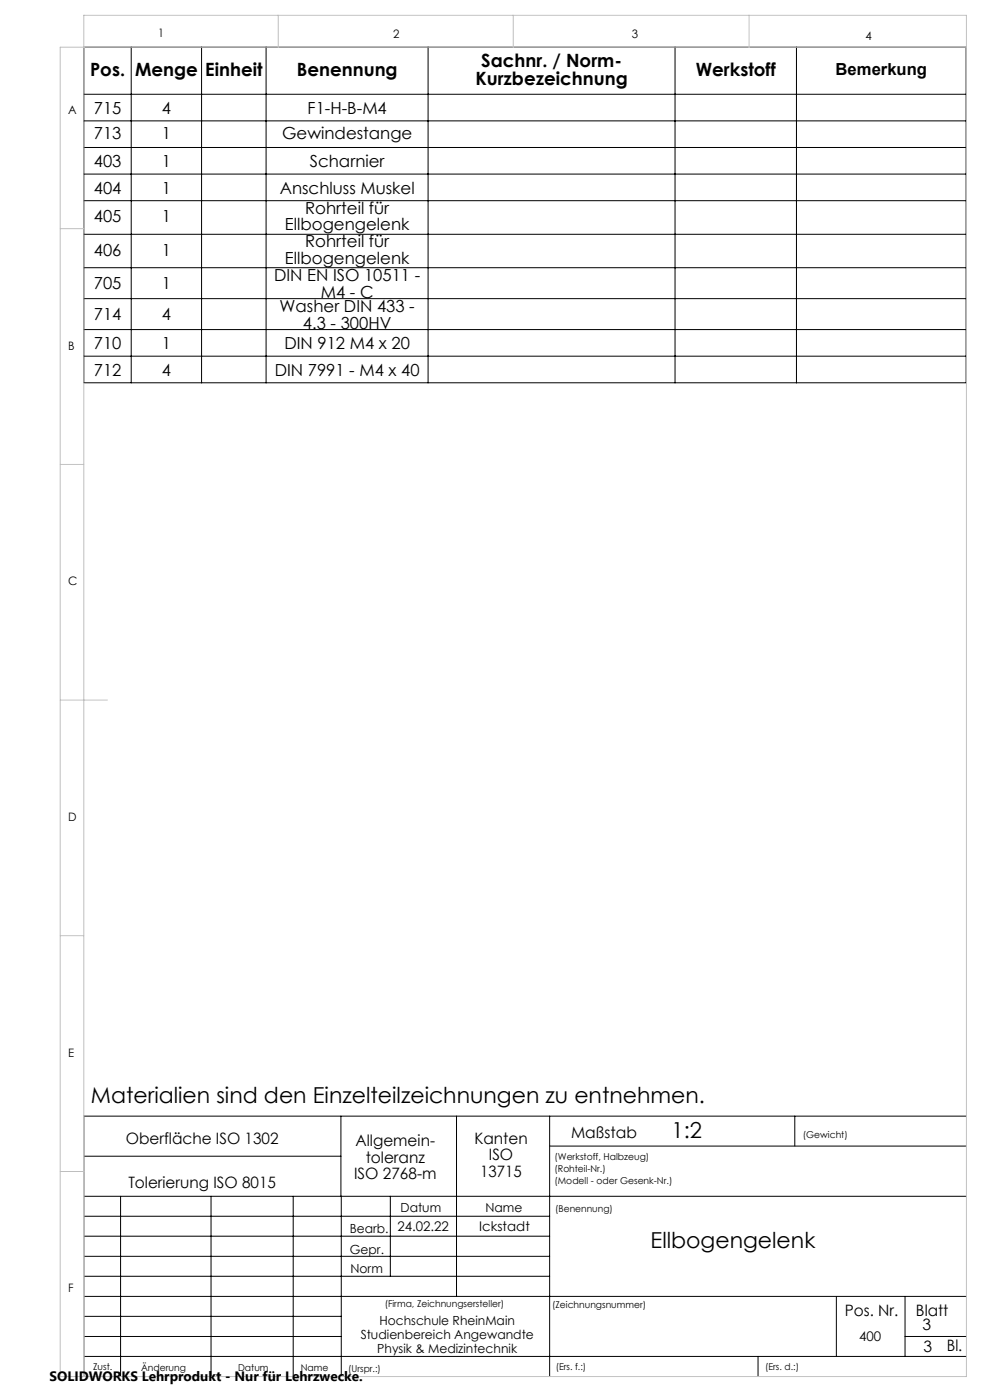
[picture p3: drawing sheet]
<svg xmlns="http://www.w3.org/2000/svg" width="210mm" height="297mm" viewBox="0 0 210 297" stroke-linecap="round" stroke-linejoin="round" font-family="sans-serif">
<defs><g id="words">
<g font-size="4.7">
<text x="19.3" y="233.9">Materialien sind den Einzelteilzeichnungen zu entnehmen.</text>
<text x="142.5" y="241.5">1:2</text>
<text x="138" y="264.7">Ellbogengelenk</text>
</g>
<g font-size="3.9">
<text x="19.1" y="16.1">Pos.</text>
<text x="28.6" y="16.1">Menge</text>
<text x="43.5" y="16.1">Einheit</text>
<text x="62.9" y="16.1">Benennung</text>
<text x="102.1" y="14.1">Sachnr. / Norm-</text>
<text x="147.6" y="16.1">Werkstoff</text>
<text x="100.8" y="18">Kurzbezeichnung</text>
</g>
<g font-size="3.5">
<text x="177.3" y="16">Bemerkung</text>
<text x="19.9" y="29.4">713</text>
<text x="19.9" y="24.1">715</text>
<text x="34.3" y="29.4">1</text>
<text x="34.3" y="24.1">4</text>
<text x="59.8" y="29.4">Gewindestange</text>
<text x="65.2" y="24.1">F1-H-B-M4</text>
<text x="19.9" y="35.4">403</text>
<text x="34.3" y="35.4">1</text>
<text x="65.7" y="35.4">Scharnier</text>
<text x="19.9" y="41.1">404</text>
<text x="34.3" y="41.1">1</text>
<text x="59.3" y="41.1">Anschluss Muskel</text>
<text x="19.9" y="47.1">405</text>
<text x="34.3" y="47.1">1</text>
<text x="64.7" y="45.3">Rohrteil für</text>
<text x="60.4" y="48.9">Ellbogengelenk</text>
<text x="64.7" y="52.5">Rohrteil für</text>
<text x="19.9" y="54.2">406</text>
<text x="34.3" y="54.2">1</text>
<text x="58.1" y="59.6">DIN EN ISO 10511 -</text>
<text x="60.4" y="56">Ellbogengelenk</text>
<text x="19.9" y="61.4">705</text>
<text x="34.3" y="61.4">1</text>
<text x="68.1" y="63.2">M4 - C</text>
<text x="19.9" y="67.9">714</text>
<text x="34.3" y="67.9">4</text>
<text x="59.3" y="66.2">Washer DIN 433 -</text>
<text x="64.3" y="69.7">4.3 - 300HV</text>
<text x="19.9" y="74.1">710</text>
<text x="34.3" y="74.1">1</text>
<text x="60.3" y="74.1">DIN 912 M4 x 20</text>
<text x="19.9" y="79.7">712</text>
<text x="34.3" y="79.7">4</text>
<text x="58.3" y="79.7">DIN 7991 - M4 x 40</text>
</g>
<g font-size="3.3">
<text x="26.7" y="242.7">Oberfläche ISO 1302</text>
<text x="75.4" y="243.2">Allgemein-</text>
<text x="100.6" y="242.7">Kanten</text>
<text x="121.1" y="241.4">Maßstab</text>
<text x="27.2" y="251.9">Tolerierung ISO 8015</text>
<text x="75.1" y="250.2">ISO 2768-m</text>
<text x="77.6" y="246.7">toleranz</text>
<text x="101.9" y="249.7">13715</text>
<text x="103.7" y="246.2">ISO</text>
<text x="179.2" y="279.2">Pos. Nr.</text>
<text x="194.3" y="279.2">Blatt</text>
<text x="195.7" y="282.1">3</text>
<text x="195.9" y="286.9">3</text>
<text x="200.8" y="286.7">Bl.</text>
</g>
<text font-size="2.9" x="10.5" y="292.9">SOLIDWORKS Lehrprodukt - Nur für Lehrzwecke.</text>
<g font-size="2.8">
<text x="84.3" y="261.2">24.02.22</text>
<text x="101.6" y="261.2">Ickstadt</text>
<text x="182.2" y="284.4">400</text>
</g>
<g font-size="2.7">
<text x="85" y="257.2">Datum</text>
<text x="103" y="257.1">Name</text>
<text x="74.2" y="261.6">Bearb.</text>
<text x="74.2" y="265.9">Gepr.</text>
<text x="74.3" y="270.1">Norm</text>
<text x="80.5" y="281.1">Hochschule RheinMain</text>
<text x="76.5" y="284.1">Studienbereich Angewandte</text>
<text x="80" y="287.1">Physik &amp; Medizintechnik</text>
</g>
<g font-size="2.5">
<text x="33.6" y="7.8">1</text>
<text x="83.4" y="8.1">2</text>
<text x="134" y="8.2">3</text>
<text x="183.6" y="8.5">4</text>
<text x="14.5" y="24.2">A</text>
<text x="14.5" y="74.2">B</text>
<text x="14.5" y="124.2">C</text>
<text x="14.5" y="174.2">D</text>
<text x="14.5" y="224.2">E</text>
<text x="14.5" y="274.2">F</text>
</g>
<g font-size="2">
<text x="170.3" y="241.4">(Gewicht)</text>
<text x="117.6" y="246.1">(Werkstoff, Halbzeug)</text>
<text x="117.6" y="248.6">(Rohteil-Nr.)</text>
<text x="117.6" y="251.1">(Modell - oder Gesenk-Nr.)</text>
<text x="117.8" y="257.2">(Benennung)</text>
<text x="81.6" y="277.3">(Firma, Zeichnungsersteller)</text>
<text x="117.1" y="277.4">(Zeichnungsnummer)</text>
<text x="19.8" y="290.7">Zust.</text>
<text x="29.9" y="290.9">Änderung</text>
<text x="50.5" y="290.9">Datum</text>
<text x="63.8" y="290.8">Name</text>
<text x="73.9" y="291.1">(Urspr.:)</text>
<text x="117.9" y="290.7">(Ers. f.:)</text>
<text x="162.3" y="290.6">(Ers. d.:)</text>
</g>
</g></defs>
<g fill="none" stroke="#000" stroke-width=".21">
<path d="M17.8 10h187.1v71.2h-187.1zM17.8 20h187.1M27.8 10v71.2M42.8 10v71.2M56.4 10v71.2M90.8 10v71.2M143.2 10v71.2M168.9 10v71.2M17.8 25.6h187.1M17.8 31.3h187.1M17.8 36.9h187.1M17.8 42.6h187.1"/>
<path d="M17.8 49.7h187.1M17.8 56.8h187.1M17.8 63.4h187.1M17.8 69.9h187.1M17.8 75.6h187.1M72.3 236.8v17M96.8 236.8v38.2M116.6 236.8v55.2M168.6 236.8v6.3M205 236.8h-187.2v55.2M17.8 253.8h187.2M17.8 258h98.8"/>
<path d="M17.8 245.3h54.5M25.6 253.8v38.2M44.8 253.8v38.2M62.2 253.8v38.2M72.4 253.8v38.2M82.8 253.8v17M116.6 243.1h88.4M17.8 270.8h98.8M17.8 266.5h98.8M17.8 262.3h98.8M17.8 279.3h54.6M17.8 275h187.2"/>
<path d="M177.4 275v12.8M192 275v12.8M17.8 287.8h187.2M17.8 283.5h54.6M160.8 287.8v4.2M192 283.5h13"/>
</g>
<path d="M59 3.2v6.8M108.9 3.2v6.8M158.9 3.2v6.8M205 10h-192.2v282h192.2v-288.8h-187.2v288.8M12.8 48.5h5M12.8 98.5h5M12.8 148.5h10M12.8 198.5h5M12.8 248.5h5" fill="none" stroke="#c0c0c0" stroke-width=".21"/>
<use href="#words"/>
</svg>
